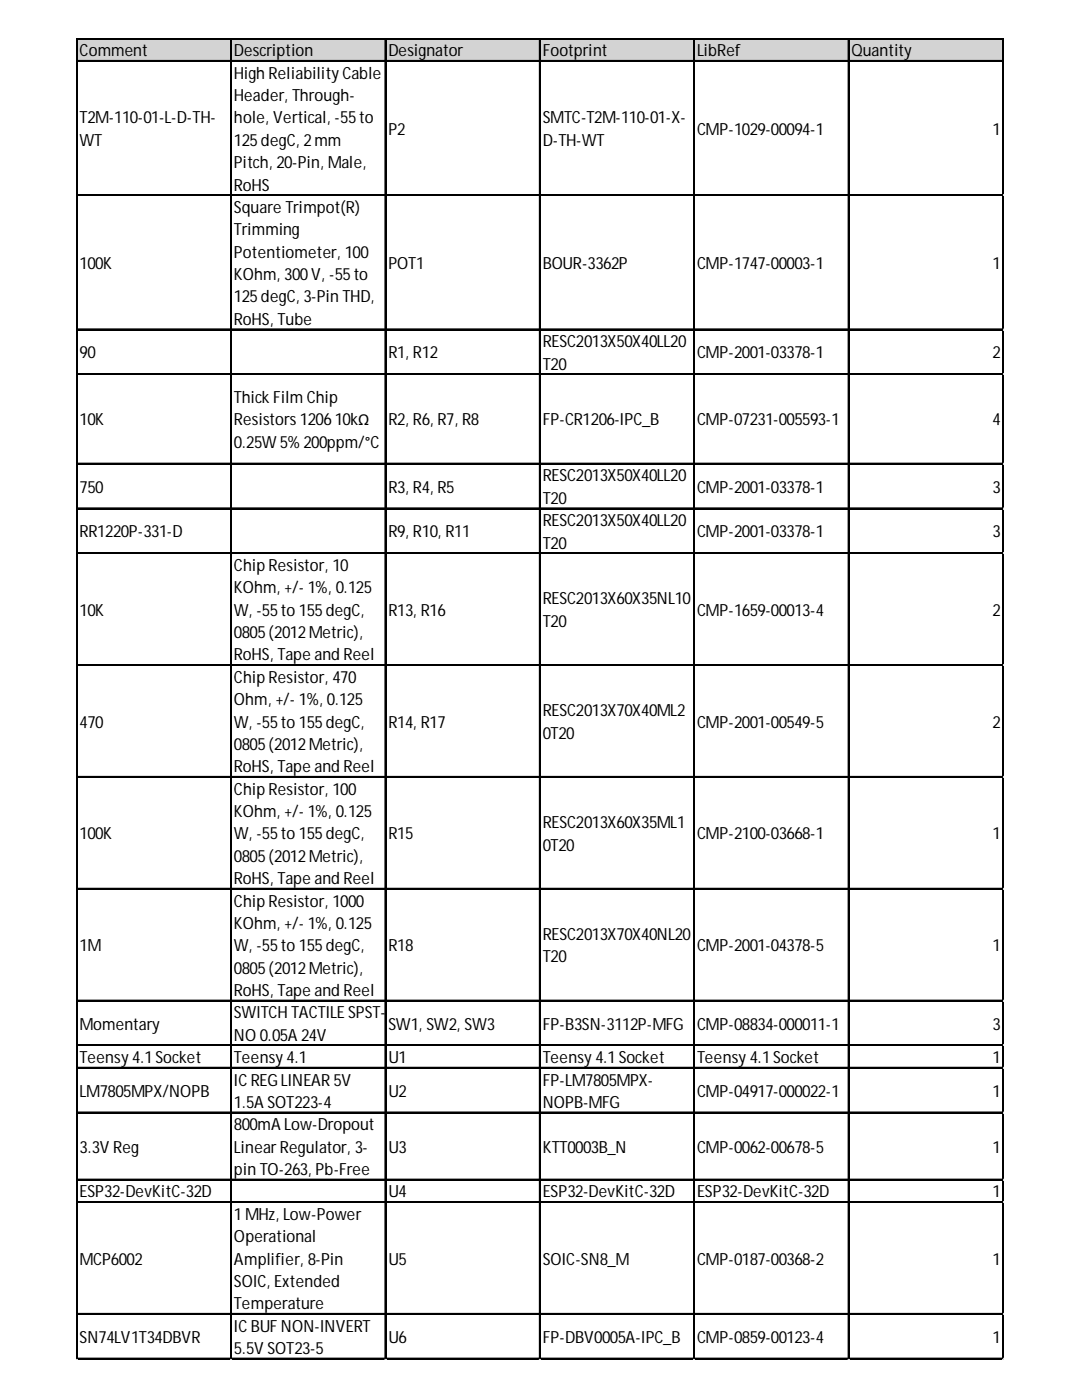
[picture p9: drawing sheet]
<svg xmlns="http://www.w3.org/2000/svg" width="216mm" height="279mm" viewBox="0 0 216 279" stroke-linecap="round" stroke-linejoin="round" font-family="sans-serif">
<defs><g id="words">
<g font-size="3.3">
<text x="15.9" y="11.2">Comment</text>
<text x="46.7" y="11.2">Description</text>
<text x="77.5" y="11.2">Designator</text>
<text x="108.3" y="11.2">Footprint</text>
<text x="139.1" y="11.2">LibRef</text>
<text x="169.9" y="11.2">Quantity</text>
<text x="46.7" y="15.7">High Reliability Cable</text>
<text x="46.7" y="20.2">Header, Through-</text>
<text x="15.9" y="24.6">T2M-110-01-L-D-TH-</text>
<text x="15.9" y="29.1">WT</text>
<text x="46.7" y="24.6">hole, Vertical, -55to</text>
<text x="46.7" y="29.1">125degC, 2mm</text>
<text x="77.5" y="26.9">P2</text>
<text x="108.3" y="24.6">SMTC-T2M-110-01-X-</text>
<text x="108.3" y="29.1">D-TH-WT</text>
<text x="139.1" y="26.9">CMP-1029-00094-1</text>
<text x="198" y="26.9">1</text>
<text x="46.7" y="33.6">Pitch, 20-Pin, Male,</text>
<text x="46.7" y="38">RoHS</text>
<text x="46.7" y="42.5">Square Trimpot(R)</text>
<text x="46.7" y="47">Trimming</text>
<text x="15.9" y="53.7">100K</text>
<text x="46.7" y="51.4">Potentiometer, 100</text>
<text x="77.5" y="53.7">POT1</text>
<text x="108.3" y="53.7">BOUR-3362P</text>
<text x="139.1" y="53.7">CMP-1747-00003-1</text>
<text x="198" y="53.7">1</text>
<text x="46.7" y="55.9">KOhm, 300V, -55to</text>
<text x="46.7" y="60.4">125degC, 3-Pin THD,</text>
<text x="46.7" y="64.8">RoHS, Tube</text>
<text x="15.9" y="71.5">90</text>
<text x="77.5" y="71.5">R1, R12</text>
<text x="108.3" y="69.3">RESC2013X50X40LL20</text>
<text x="139.1" y="71.5">CMP-2001-03378-1</text>
<text x="198" y="71.5">2</text>
<text x="108.3" y="73.7">T20</text>
<text x="46.7" y="80.4">Thick Film Chip</text>
<text x="15.9" y="84.9">10K</text>
<text x="46.7" y="84.9">Resistors120610kΩ</text>
<text x="46.7" y="89.4">0.25W 5% 200ppm/°C</text>
<text x="77.5" y="84.9">R2, R6, R7, R8</text>
<text x="108.3" y="84.9">FP-CR1206-IPC_B</text>
<text x="139.1" y="84.9">CMP-07231-005593-1</text>
<text x="198" y="84.9">4</text>
<text x="15.9" y="98.3">750</text>
<text x="77.5" y="98.3">R3, R4, R5</text>
<text x="108.3" y="96.1">RESC2013X50X40LL20</text>
<text x="108.3" y="100.5">T20</text>
<text x="139.1" y="98.3">CMP-2001-03378-1</text>
<text x="198" y="98.3">3</text>
<text x="15.9" y="107.2">RR1220P-331-D</text>
<text x="77.5" y="107.2">R9, R10, R11</text>
<text x="108.3" y="105">RESC2013X50X40LL20</text>
<text x="139.1" y="107.2">CMP-2001-03378-1</text>
<text x="198" y="107.2">3</text>
<text x="46.7" y="113.9">Chip Resistor, 10</text>
<text x="108.3" y="109.5">T20</text>
<text x="46.7" y="118.4">KOhm, +/- 1%, 0.125</text>
<text x="15.9" y="122.9">10K</text>
<text x="46.7" y="122.9">W, -55to 155degC,</text>
<text x="77.5" y="122.9">R13, R16</text>
<text x="108.3" y="120.6">RESC2013X60X35NL10</text>
<text x="108.3" y="125.1">T20</text>
<text x="139.1" y="122.9">CMP-1659-00013-4</text>
<text x="198" y="122.9">2</text>
<text x="46.7" y="127.3">0805(2012Metric),</text>
<text x="46.7" y="131.8">RoHS, Tape and Reel</text>
<text x="46.7" y="136.3">Chip Resistor, 470</text>
<text x="46.7" y="140.7">Ohm, +/- 1%, 0.125</text>
<text x="108.3" y="143">RESC2013X70X40ML2</text>
<text x="15.9" y="145.2">470</text>
<text x="46.7" y="145.2">W, -55to 155degC,</text>
<text x="46.7" y="149.7">0805(2012Metric),</text>
<text x="77.5" y="145.2">R14, R17</text>
<text x="108.3" y="147.4">0T20</text>
<text x="139.1" y="145.2">CMP-2001-00549-5</text>
<text x="198" y="145.2">2</text>
<text x="46.7" y="154.1">RoHS, Tape and Reel</text>
<text x="46.7" y="158.6">Chip Resistor, 100</text>
<text x="15.9" y="167.5">100K</text>
<text x="46.7" y="163.1">KOhm, +/- 1%, 0.125</text>
<text x="46.7" y="167.5">W, -55to 155degC,</text>
<text x="77.5" y="167.5">R15</text>
<text x="108.3" y="165.3">RESC2013X60X35ML1</text>
<text x="139.1" y="167.5">CMP-2100-03668-1</text>
<text x="198" y="167.5">1</text>
<text x="46.7" y="172">0805(2012Metric),</text>
<text x="108.3" y="169.8">0T20</text>
<text x="46.7" y="176.5">RoHS, Tape and Reel</text>
<text x="46.7" y="180.9">Chip Resistor, 1000</text>
<text x="46.7" y="185.4">KOhm, +/- 1%, 0.125</text>
<text x="15.9" y="189.8">1M</text>
<text x="46.7" y="189.8">W, -55to 155degC,</text>
<text x="77.5" y="189.8">R18</text>
<text x="108.3" y="187.6">RESC2013X70X40NL20</text>
<text x="139.1" y="189.8">CMP-2001-04378-5</text>
<text x="198" y="189.8">1</text>
<text x="46.7" y="194.3">0805(2012Metric),</text>
<text x="108.3" y="192.1">T20</text>
<text x="46.7" y="198.8">RoHS, Tape and Reel</text>
<text x="46.7" y="203.2">SWITCH TACTILE SPST-</text>
<text x="15.9" y="205.5">Momentary</text>
<text x="46.7" y="207.7">NO 0.05A 24V</text>
<text x="77.5" y="205.5">SW1, SW2, SW3</text>
<text x="108.3" y="205.5">FP-B3SN-3112P-MFG</text>
<text x="139.1" y="205.5">CMP-08834-000011-1</text>
<text x="198" y="205.5">3</text>
<text x="15.9" y="212.2">Teensy 4.1Socket</text>
<text x="46.7" y="212.2">Teensy 4.1</text>
<text x="77.5" y="212.2">U1</text>
<text x="108.3" y="212.2">Teensy 4.1Socket</text>
<text x="139.1" y="212.2">Teensy 4.1Socket</text>
<text x="198" y="212.2">1</text>
<text x="15.9" y="218.9">LM7805MPX/NOPB</text>
<text x="46.7" y="216.6">IC REGLINEAR 5V</text>
<text x="46.7" y="221.1">1.5A SOT223-4</text>
<text x="77.5" y="218.9">U2</text>
<text x="108.3" y="216.6">FP-LM7805MPX-</text>
<text x="108.3" y="221.1">NOPB-MFG</text>
<text x="139.1" y="218.9">CMP-04917-000022-1</text>
<text x="198" y="218.9">1</text>
<text x="46.7" y="225.6">800mA Low-Dropout</text>
<text x="15.9" y="230">3.3V Reg</text>
<text x="46.7" y="230">LinearRegulator, 3-</text>
<text x="77.5" y="230">U3</text>
<text x="108.3" y="230">KTT0003B_N</text>
<text x="139.1" y="230">CMP-0062-00678-5</text>
<text x="198" y="230">1</text>
<text x="15.9" y="239">ESP32-DevKitC-32D</text>
<text x="46.7" y="234.5">pin TO-263, Pb-Free</text>
<text x="77.5" y="239">U4</text>
<text x="108.3" y="239">ESP32-DevKitC-32D</text>
<text x="139.1" y="239">ESP32-DevKitC-32D</text>
<text x="198" y="239">1</text>
<text x="46.7" y="243.4">1MHz, Low-Power</text>
<text x="46.7" y="247.9">Operational</text>
<text x="15.9" y="252.4">MCP6002</text>
<text x="46.7" y="252.4">Amplifier, 8-Pin</text>
<text x="46.7" y="256.8">SOIC, Extended</text>
<text x="77.5" y="252.4">U5</text>
<text x="108.3" y="252.4">SOIC-SN8_M</text>
<text x="139.1" y="252.4">CMP-0187-00368-2</text>
<text x="198" y="252.4">1</text>
<text x="46.7" y="261.3">Temperature</text>
<text x="15.9" y="268">SN74LV1T34DBVR</text>
<text x="46.7" y="265.8">IC BUF NON-INVERT</text>
<text x="77.5" y="268">U6</text>
<text x="108.3" y="268">FP-DBV0005A-IPC_B</text>
<text x="139.1" y="268">CMP-0859-00123-4</text>
<text x="198" y="268">1</text>
<text x="46.7" y="270.2">5.5V SOT23-5</text>
</g>
</g></defs>
<path d="M15.4 7.8h184.9v4.5h-184.9z" fill="#d3d3d3"/>
<g fill="none" stroke="#000" stroke-width=".22">
<path d="M15.2 7.6v263.7M15.3 7.6v263.7M15.4 7.6h184.9M15.4 7.7h184.9M15.4 12.1h184.9M15.4 12.2h184.9M46 7.8v263.5M46.1 7.8v263.5M76.8 7.8v263.5M76.9 7.8v263.5M107.6 7.8v263.5M107.7 7.8v263.5"/>
<path d="M138.4 7.8v263.5M138.5 7.8v263.5M169.2 7.8v263.5M169.4 7.8v263.5M200 7.8v263.5M200.2 7.8v263.5M15.4 38.9h184.9M15.4 39h184.9M15.4 65.6h184.9M15.4 65.8h184.9M15.4 74.6h184.9M15.4 74.7h184.9"/>
<path d="M15.4 92.4h184.9M15.4 92.6h184.9M15.4 101.4h184.9M15.4 101.5h184.9M15.4 110.3h184.9M15.4 110.4h184.9M15.4 132.6h184.9M15.4 132.7h184.9M15.4 155h184.9M15.4 155.1h184.9M15.4 177.3h184.9M15.4 177.4h184.9"/>
<path d="M15.4 199.6h184.9M15.4 199.7h184.9M15.4 208.5h184.9M15.4 208.7h184.9M15.4 213h184.9M15.4 213.1h184.9M15.4 221.9h184.9M15.4 222h184.9M15.4 235.3h184.9M15.4 235.4h184.9M15.4 239.8h184.9M15.4 239.9h184.9"/>
<path d="M15.4 262.1h184.9M15.4 262.2h184.9M15.4 271.1h184.9M15.4 271.2h184.9"/>
</g>
<path d="M15.2 271.3h.1" fill="none" stroke="#d4d4d4" stroke-width=".22"/>
<path d="M15.2 271.3h.2z" fill="#d4d4d4"/>
<path d="M46 271.3h.1" fill="none" stroke="#d4d4d4" stroke-width=".22"/>
<path d="M46 271.3h.2z" fill="#d4d4d4"/>
<path d="M76.8 271.3h.1" fill="none" stroke="#d4d4d4" stroke-width=".22"/>
<path d="M76.8 271.3h.2z" fill="#d4d4d4"/>
<path d="M107.6 271.3h.1" fill="none" stroke="#d4d4d4" stroke-width=".22"/>
<path d="M107.6 271.3h.3z" fill="#d4d4d4"/>
<path d="M138.4 271.3h.1" fill="none" stroke="#d4d4d4" stroke-width=".22"/>
<path d="M138.4 271.3h.3z" fill="#d4d4d4"/>
<path d="M169.2 271.3h.1" fill="none" stroke="#d4d4d4" stroke-width=".22"/>
<path d="M169.2 271.3h.3z" fill="#d4d4d4"/>
<path d="M200 271.3h.1" fill="none" stroke="#d4d4d4" stroke-width=".22"/>
<path d="M200 271.3h.3z" fill="#d4d4d4"/>
<path d="M200.3 38.9h.1" fill="none" stroke="#d4d4d4" stroke-width=".22"/>
<path d="M200.3 38.9v.2z" fill="#d4d4d4"/>
<path d="M200.3 65.6h.1" fill="none" stroke="#d4d4d4" stroke-width=".22"/>
<path d="M200.3 65.6v.3z" fill="#d4d4d4"/>
<path d="M200.3 74.6h.1" fill="none" stroke="#d4d4d4" stroke-width=".22"/>
<path d="M200.3 74.6v.2z" fill="#d4d4d4"/>
<path d="M200.3 92.4h.1" fill="none" stroke="#d4d4d4" stroke-width=".22"/>
<path d="M200.3 92.4v.3z" fill="#d4d4d4"/>
<path d="M200.3 101.4h.1" fill="none" stroke="#d4d4d4" stroke-width=".22"/>
<path d="M200.3 101.4v.2z" fill="#d4d4d4"/>
<path d="M200.3 110.3h.1" fill="none" stroke="#d4d4d4" stroke-width=".22"/>
<path d="M200.3 110.3v.2z" fill="#d4d4d4"/>
<path d="M200.3 132.6h.1" fill="none" stroke="#d4d4d4" stroke-width=".22"/>
<path d="M200.3 132.6v.3z" fill="#d4d4d4"/>
<path d="M200.3 155h.1" fill="none" stroke="#d4d4d4" stroke-width=".22"/>
<path d="M200.3 155v.2z" fill="#d4d4d4"/>
<path d="M200.3 177.3h.1" fill="none" stroke="#d4d4d4" stroke-width=".22"/>
<path d="M200.3 177.3v.2z" fill="#d4d4d4"/>
<path d="M200.3 199.6h.1" fill="none" stroke="#d4d4d4" stroke-width=".22"/>
<path d="M200.3 199.6v.2z" fill="#d4d4d4"/>
<path d="M200.3 208.5h.1" fill="none" stroke="#d4d4d4" stroke-width=".22"/>
<path d="M200.3 208.5v.3z" fill="#d4d4d4"/>
<path d="M200.3 213h.1" fill="none" stroke="#d4d4d4" stroke-width=".22"/>
<path d="M200.3 213v.2z" fill="#d4d4d4"/>
<path d="M200.3 221.9h.1" fill="none" stroke="#d4d4d4" stroke-width=".22"/>
<path d="M200.3 221.9v.3z" fill="#d4d4d4"/>
<path d="M200.3 235.3h.1" fill="none" stroke="#d4d4d4" stroke-width=".22"/>
<path d="M200.3 235.3v.3z" fill="#d4d4d4"/>
<path d="M200.3 239.8h.1" fill="none" stroke="#d4d4d4" stroke-width=".22"/>
<path d="M200.3 239.8v.2z" fill="#d4d4d4"/>
<path d="M200.3 262.1h.1" fill="none" stroke="#d4d4d4" stroke-width=".22"/>
<path d="M200.3 262.1v.2z" fill="#d4d4d4"/>
<path d="M200.3 271.1h.1" fill="none" stroke="#d4d4d4" stroke-width=".22"/>
<path d="M200.3 271.1v.2z" fill="#d4d4d4"/>
<use href="#words"/>
</svg>
